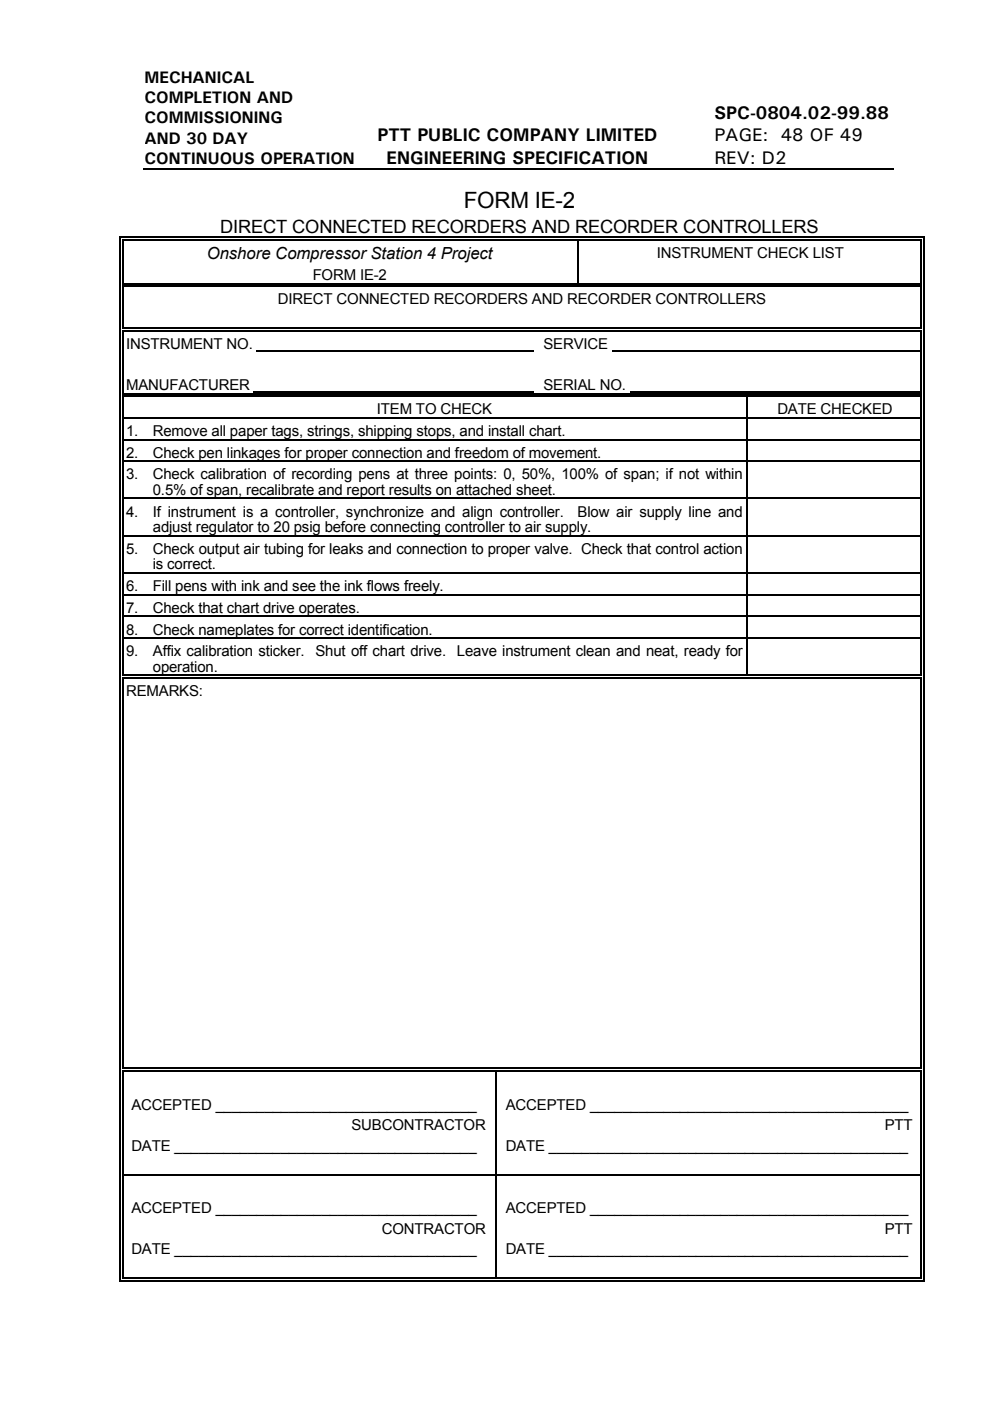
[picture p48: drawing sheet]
<svg xmlns="http://www.w3.org/2000/svg" width="210mm" height="297mm" viewBox="0 0 210 297" stroke-linecap="round" stroke-linejoin="round" font-family="sans-serif">
<defs><g id="words">
<text font-size="4.8" x="98.3" y="44.1">FORM IE-2</text>
<g font-size="3.9">
<text x="80.1" y="30">PTT PUBLIC COMPANY LIMITED</text>
<text x="151.5" y="30">PAGE: 48 OF 49</text>
<text x="151.5" y="25.2">SPC-0804.02-99.88</text>
<text x="82" y="34.7">ENGINEERING SPECIFICATION</text>
<text x="151.5" y="34.7">REV: D2</text>
<text x="46.7" y="49.4">DIRECT CONNECTED RECORDERS AND RECORDER CONTROLLERS</text>
</g>
<g font-size="3.5">
<text x="30.6" y="17.6">MECHANICAL</text>
<text x="30.6" y="21.9">COMPLETION AND</text>
<text x="30.6" y="26.2">COMMISSIONING</text>
<text x="30.6" y="30.5">AND 30 DAY</text>
<text x="30.6" y="34.8">CONTINUOUS OPERATION</text>
<text x="43.8" y="55">Onshore Compressor Station 4 Project</text>
</g>
<g font-size="3.2">
<text x="66.3" y="59.4">FORM IE-2</text>
<text x="139.3" y="54.7">INSTRUMENT CHECK LIST</text>
<text x="58.9" y="64.5">DIRECT CONNECTED RECORDERS AND RECORDER CONTROLLERS</text>
<text x="26.7" y="74">INSTRUMENT NO.</text>
<text x="115.2" y="74">SERVICE</text>
<text x="26.7" y="82.7">MANUFACTURER</text>
<text x="115.2" y="82.7">SERIAL NO.</text>
<text x="79.9" y="87.8">ITEM TO CHECK</text>
<text x="164.8" y="87.8">DATE CHECKED</text>
<text x="26.7" y="92.4">1.</text>
<text x="32.4" y="92.4">Remove all paper tags, strings, shipping stops, and install chart.</text>
<text x="26.7" y="97">2.</text>
<text x="26.7" y="101.6">3.</text>
<text x="32.4" y="97">Check pen linkages for proper connection and freedom of movement.</text>
<text x="32.4" y="101.6">Check calibration of recording pens at three points: 0, 50%, 100% of span; if not within</text>
<text x="32.4" y="104.9">0.5% of span, recalibrate and report results on attached sheet.</text>
<text x="26.7" y="109.5">4.</text>
<text x="32.4" y="112.8">adjust regulator to 20 psig before connecting controller to air supply.</text>
<text x="32.4" y="109.5">If instrument is a controller, synchronize and align controller.</text>
<text x="122.5" y="109.5">Blow air supply line and</text>
<text x="26.7" y="117.4">5.</text>
<text x="32.4" y="117.4">Check output air tubing for leaks and connection to proper valve. Check that control action</text>
<text x="26.7" y="125.3">6.</text>
<text x="32.4" y="120.7">is correct.</text>
<text x="32.4" y="125.3">Fill pens with ink and see the ink flows freely.</text>
<text x="26.7" y="129.9">7.</text>
<text x="32.4" y="129.9">Check that chart drive operates.</text>
<text x="26.7" y="134.6">8.</text>
<text x="32.4" y="134.6">Check nameplates for correct identification.</text>
<text x="26.7" y="139.1">9.</text>
<text x="32.4" y="142.5">operation.</text>
<text x="32.4" y="139.1">Affix calibration sticker.</text>
<text x="66.9" y="139.1">Shut off chart drive.</text>
<text x="96.9" y="139.1">Leave instrument clean and neat, ready for</text>
<text x="26.7" y="147.6">REMARKS:</text>
<text x="27.9" y="235.3">ACCEPTED ________________________________</text>
<text x="74.5" y="239.6">SUBCONTRACTOR</text>
<text x="107.2" y="235.3">ACCEPTED _______________________________________</text>
<text x="187.6" y="239.6">PTT</text>
<text x="27.9" y="243.9">DATE _____________________________________</text>
<text x="107.2" y="243.9">DATE ____________________________________________</text>
<text x="27.9" y="257.2">ACCEPTED ________________________________</text>
<text x="107.2" y="257.2">ACCEPTED _______________________________________</text>
<text x="81" y="261.6">CONTRACTOR</text>
<text x="187.6" y="261.6">PTT</text>
<text x="27.9" y="265.9">DATE _____________________________________</text>
<text x="107.2" y="265.9">DATE ____________________________________________</text>
</g>
</g></defs>
<path d="M30.4 35.7h45.3" fill="none" stroke="#000" stroke-width=".25"/>
<path d="M75.7 7.3h.3v28.3h-.3z" fill="#fff"/>
<path d="M75.7 35.7h67.8" fill="none" stroke="#000" stroke-width=".25"/>
<path d="M143.5 7.3h.2v28.3h-.2z" fill="#fff"/>
<path d="M143.5 35.7h45.7" fill="none" stroke="#000" stroke-width=".25"/>
<path d="M189.2 7.3h.2v28.6h-.2z" fill="#fff"/>
<g fill="#000">
<path d="M189.2 35.6h.2v.3h-.2zM25.4 50.2h.2v.8h-.2zM25.4 50.2h.7v.2h-.7zM25.9 50.7h.2v.3h-.2zM25.9 50.7h.2v.2h-.2zM122.4 50.9l.3 .1zM122.4 50.2h.8v.2h-.8zM122.4 50.7h.8v.2h-.8zM195.2 50.2h.8v.2h-.8zM195.2 50.7h.3v.3h-.3zM195.2 50.7h.3v.2h-.3zM195.7 50.2h.3v.8h-.3z"/>
<path d="M25.4 60h.2v.8h-.2zM25.4 69.5h.2v.8h-.2zM25.9 60.8h.2zM25.9 60h.2v.3h-.2zM25.9 60.5h.2v.3h-.2zM25.9 70.3h.2zM25.9 69.5h.2v.2h-.2zM25.9 70h.2v.3h-.2zM114.1 69.5h.8v.2h-.8zM114.1 70h.8v.3h-.8zM122.4 60h.8v.3h-.8zM122.4 60.5h.8v.3h-.8z"/>
<path d="M195.2 60.8h.3zM195.2 60h.3v.3h-.3zM195.2 60.5h.3v.3h-.3zM195.2 70.3h.3zM195.2 69.5h.3v.2h-.3zM195.2 70h.3v.3h-.3zM195.7 60.8h.3zM195.7 60h.3v.8h-.3zM195.7 70.3h.3zM195.7 69.5h.3v.8h-.3zM25.4 83.3h.2v.8h-.2zM25.4 88.5h.2v.2h-.2z"/>
<path d="M25.4 93.1h.2v.2h-.2zM25.4 97.7h.2v.2h-.2zM25.9 84.1h.2zM25.9 83.3h.2v.3h-.2zM25.9 83.8h.2v.3h-.2zM25.9 88.5h.2v.2h-.2zM25.9 93.1h.2v.2h-.2zM25.9 97.7h.2v.2h-.2zM114.1 83.3h.8v.3h-.8zM114.1 83.8h.8v.3h-.8zM158.3 84.1h.3zM158.3 83.3h.8v.3h-.8z"/>
<path d="M158.3 83.8h.8v.3h-.8zM158.3 88.5h.3v.2h-.3zM158.3 93.1h.3v.2h-.3zM158.3 97.7h.3v.2h-.3zM195.2 84.1h.3zM195.2 83.3h.3v.3h-.3zM195.2 83.8h.3v.3h-.3zM195.2 88.5h.3v.2h-.3zM195.2 93.1h.3v.2h-.3zM195.2 97.7h.3v.2h-.3zM195.7 84.1h.3zM195.7 83.3h.3v.8h-.3z"/>
<path d="M195.7 88.5h.3v.2h-.3zM195.7 93.1h.3v.2h-.3zM195.7 97.7h.3v.2h-.3zM25.4 105.6h.2v.2h-.2zM25.4 113.5h.2v.2h-.2zM25.9 105.6h.2v.2h-.2zM25.9 113.5h.2v.2h-.2zM158.3 105.6h.3v.2h-.3zM158.3 113.5h.3v.2h-.3zM195.2 105.6h.3v.2h-.3zM195.2 113.5h.3v.2h-.3zM195.7 105.6h.3v.2h-.3z"/>
<path d="M195.7 113.5h.3v.2h-.3zM25.4 121.3h.2v.3h-.2zM25.4 126h.2v.2h-.2zM25.4 130.6h.2v.3h-.2zM25.4 135.2h.2v.2h-.2zM25.9 121.3h.2v.3h-.2zM25.9 126h.2v.2h-.2zM25.9 130.6h.2v.3h-.2zM25.9 135.2h.2v.2h-.2zM158.3 121.3h.3v.3h-.3zM158.3 126h.3v.2h-.3zM158.3 130.6h.3v.3h-.3z"/>
<path d="M158.3 135.2h.3v.2h-.3zM195.2 121.3h.3v.3h-.3zM195.2 126h.3v.2h-.3zM195.2 130.6h.3v.3h-.3zM195.2 135.2h.3v.2h-.3zM195.7 121.3h.3v.3h-.3zM195.7 126h.3v.2h-.3zM195.7 130.6h.3v.3h-.3zM195.7 135.2h.3v.2h-.3zM25.4 143.1h.2v.8h-.2zM25.9 143.8l.2 .1zM25.9 143.1h.2v.2h-.2z"/>
<path d="M25.9 143.6h.2v.2h-.2zM158.3 143.1h.8v.2h-.8zM158.3 143.6h.8v.2h-.8zM195.2 143.8l.3 .1zM195.2 143.1h.3v.2h-.3zM195.2 143.6h.3v.2h-.3zM195.7 143.8l.3 .1zM195.7 143.1h.3v.7h-.3zM25.4 226.4h.2v.8h-.2zM25.9 227.2h.2zM25.9 226.4h.2v.3h-.2zM25.9 226.9h.2v.3h-.2z"/>
<path d="M105 227.2h.2zM105 226.4h.7v.3h-.7zM105 226.9h.7v.3h-.7zM195.2 227.2h.3zM195.2 226.4h.3v.3h-.3zM195.2 226.9h.3v.3h-.3zM195.7 227.2h.3zM195.7 226.4h.3v.8h-.3zM25.4 248.9h.2v.3h-.2zM25.9 248.9h.2v.3h-.2zM105 248.9h.2v.3h-.2zM195.2 248.9h.3v.3h-.3z"/>
<path d="M195.7 248.9h.3v.3h-.3zM25.4 271.4h.7v.3h-.7zM25.9 270.9h.2v.3h-.2zM105 270.9h.7v.3h-.7zM195.2 271.4h.8v.3h-.8zM195.2 270.9h.3v.3h-.3zM195.7 270.9h.3v.8h-.3z"/>
</g>
<g fill="none" stroke="#000" stroke-width=".25">
<path d="M25.5 51v9M26 51v9M26.1 50.3h96.3M26.1 50.8h96.3M122.6 51v9M123.2 50.3h72M123.2 50.8h72M195.3 51v9M195.9 51v9M25.5 60.8v8.7M25.5 70.3v13M26 60.8v8.7"/>
<path d="M26 70.3v13M26.1 60.1h96.3M26.1 60.6h96.3M26.1 69.6h88M26.1 70.1h88M114.9 69.6h80.3M114.9 70.1h80.3M123.2 60.1h72M123.2 60.6h72M195.3 60.8v8.7M195.3 70.3v13M195.9 60.8v8.7"/>
<path d="M195.9 70.3v13M25.5 84.1v4.4M25.5 88.7v4.4M25.5 93.3v4.4M25.5 97.9v7.7M26 84.1v4.4M26 88.7v4.4M26 93.3v4.4M26 97.9v7.7M26.1 83.4h88M26.1 83.9h88M26.1 88.6h132.2"/>
<path d="M26.1 93.2h132.2M26.1 97.8h132.2M114.9 83.4h43.4M114.9 83.9h43.4M158.5 84.1v4.4M158.5 88.7v4.4M158.5 93.3v4.4M158.5 97.9v7.7M158.6 88.6h36.6M158.6 93.2h36.6M158.6 97.8h36.6M159.1 83.4h36.1"/>
<path d="M159.1 83.9h36.1M195.3 84.1v4.4M195.3 88.7v4.4M195.3 93.3v4.4M195.3 97.9v7.7M195.9 84.1v4.4M195.9 88.7v4.4M195.9 93.3v4.4M195.9 97.9v7.7M25.5 105.8v7.7M25.5 113.7v7.6M26 105.8v7.7"/>
<path d="M26 113.7v7.6M26.1 105.7h132.2M26.1 113.6h132.2M158.5 105.8v7.7M158.5 113.7v7.6M158.6 105.7h36.6M158.6 113.6h36.6M195.3 105.8v7.7M195.3 113.7v7.6M195.9 105.8v7.7M195.9 113.7v7.6M25.5 121.6v4.4"/>
<path d="M25.5 126.2v4.4M25.5 130.9v4.3M25.5 135.4v7.7M26 121.6v4.4M26 126.2v4.4M26 130.9v4.3M26 135.4v7.7M26.1 121.5h132.2M26.1 126.1h132.2M26.1 130.7h132.2M26.1 135.3h132.2M158.5 121.6v4.4"/>
<path d="M158.5 126.2v4.4M158.5 130.9v4.3M158.5 135.4v7.7M158.6 121.5h36.6M158.6 126.1h36.6M158.6 130.7h36.6M158.6 135.3h36.6M195.3 121.6v4.4M195.3 126.2v4.4M195.3 130.9v4.3M195.3 135.4v7.7M195.9 121.6v4.4"/>
<path d="M195.9 126.2v4.4M195.9 130.9v4.3M195.9 135.4v7.7M25.5 143.9v82.5M26 143.9v82.5M26.1 143.2h132.2M26.1 143.7h132.2M159.1 143.2h36.1M159.1 143.7h36.1M195.3 143.9v82.5M195.9 143.9v82.5M25.5 227.2v21.7"/>
<path d="M26 227.2v21.7M26.1 226.5h78.9M26.1 227h78.9M105.1 227.2v21.7M105.7 226.5h89.5M105.7 227h89.5M195.3 227.2v21.7M195.9 227.2v21.7M25.5 249.2v22.5M26 249.2v21.7M26.1 249h78.9M105.1 249.2v21.7"/>
<path d="M105.2 249h90M195.3 249.2v21.7M195.9 249.2v21.7M26.1 271.6h169.1M26.1 271.1h78.9M105.7 271.1h89.5"/>
</g>
<path d="M54.4 74.5h58.8M129.8 74.5h65.4M53.8 83.1h59.4M133.5 83.1h61.7" fill="none" stroke="#000" stroke-width=".23"/>
<use href="#words"/>
</svg>
